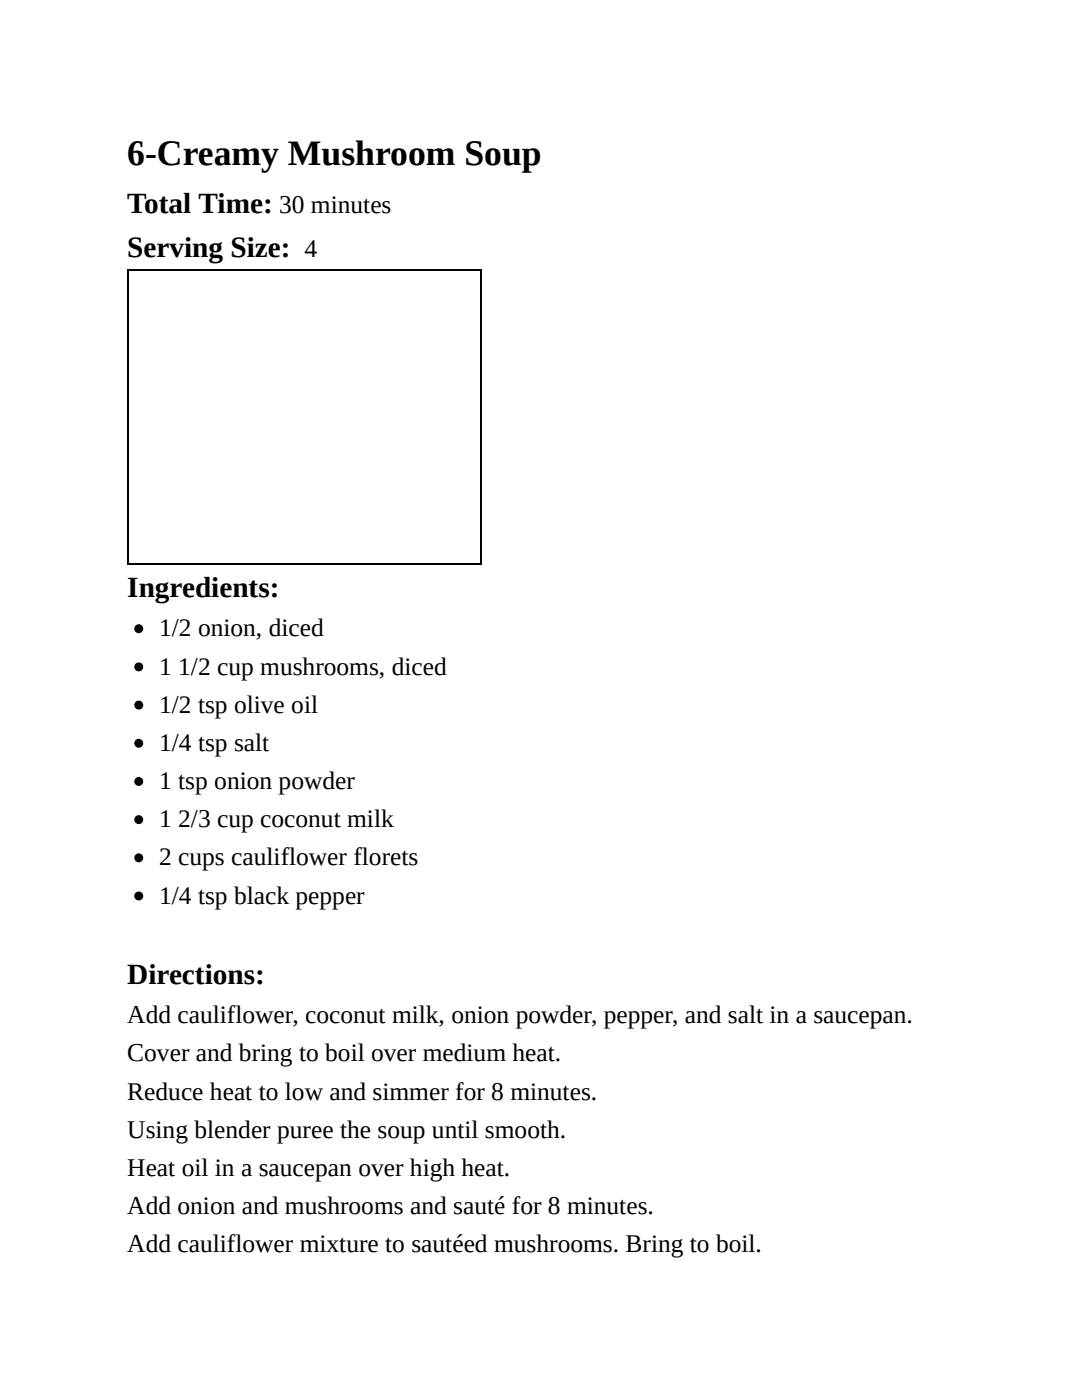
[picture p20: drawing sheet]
<svg xmlns="http://www.w3.org/2000/svg" width="216mm" height="279mm" viewBox="0 0 216 279" stroke-linecap="round" stroke-linejoin="round" font-family="sans-serif">
<defs><g id="words">
<text font-size="7.1" x="25.4" y="33">6-Creamy Mushroom Soup</text>
<g font-size="5.8">
<text x="25.4" y="42.4">Total Time:</text>
<text x="25.4" y="51.3">Serving Size:</text>
<text x="25.4" y="119.1">Ingredients:</text>
<text x="25.4" y="196.3">Directions:</text>
</g>
<g font-size="5.1">
<text x="55.7" y="42.4">30 minutes</text>
<text x="60.7" y="51.3">4</text>
<text x="31.7" y="127">1/2 onion, diced</text>
<text x="31.7" y="134.6">1</text>
<text x="35.6" y="134.6">1/2 cup mushrooms, diced</text>
<text x="31.7" y="142.2">1/2 tsp olive oil</text>
<text x="31.7" y="149.9">1/4 tsp salt</text>
<text x="31.7" y="157.5">1 tsp onion powder</text>
<text x="31.7" y="165.1">1</text>
<text x="35.6" y="165.1">2/3 cup coconut milk</text>
<text x="31.7" y="172.7">2 cups cauliflower florets</text>
<text x="31.7" y="180.3">1/4 tsp black pepper</text>
<text x="25.4" y="204.2">Add cauliflower, coconut milk, onion powder, pepper, and salt in a saucepan.</text>
<text x="25.4" y="211.8">Cover and bring to boil over medium heat.</text>
<text x="25.4" y="219.5">Reduce heat to low and simmer for 8 minutes.</text>
<text x="25.4" y="227.1">Using blender puree the soup until smooth.</text>
<text x="25.4" y="234.7">Heat oil in a saucepan over high heat.</text>
<text x="25.4" y="242.3">Add onion and mushrooms and sauté for 8 minutes.</text>
<text x="25.4" y="249.9">Add cauliflower mixture to sautéed mushrooms. Bring to boil.</text>
</g>
</g></defs>
<path d="M25.4 54h70.6M25.5 53.8v59M95.9 53.8v59M25.4 112.6h70.6" fill="none" stroke="#000" stroke-width=".25"/>
<g fill="#000" stroke="#000" stroke-width=".25">
<circle cx="27.7" cy="133.1" r=".76"/>
<circle cx="27.7" cy="125.5" r=".76"/>
<circle cx="27.7" cy="156" r=".76"/>
<circle cx="27.7" cy="140.7" r=".76"/>
<circle cx="27.7" cy="148.3" r=".76"/>
<circle cx="27.7" cy="163.6" r=".76"/>
<circle cx="27.7" cy="178.8" r=".76"/>
<circle cx="27.7" cy="171.2" r=".76"/>
</g>
<use href="#words"/>
</svg>
